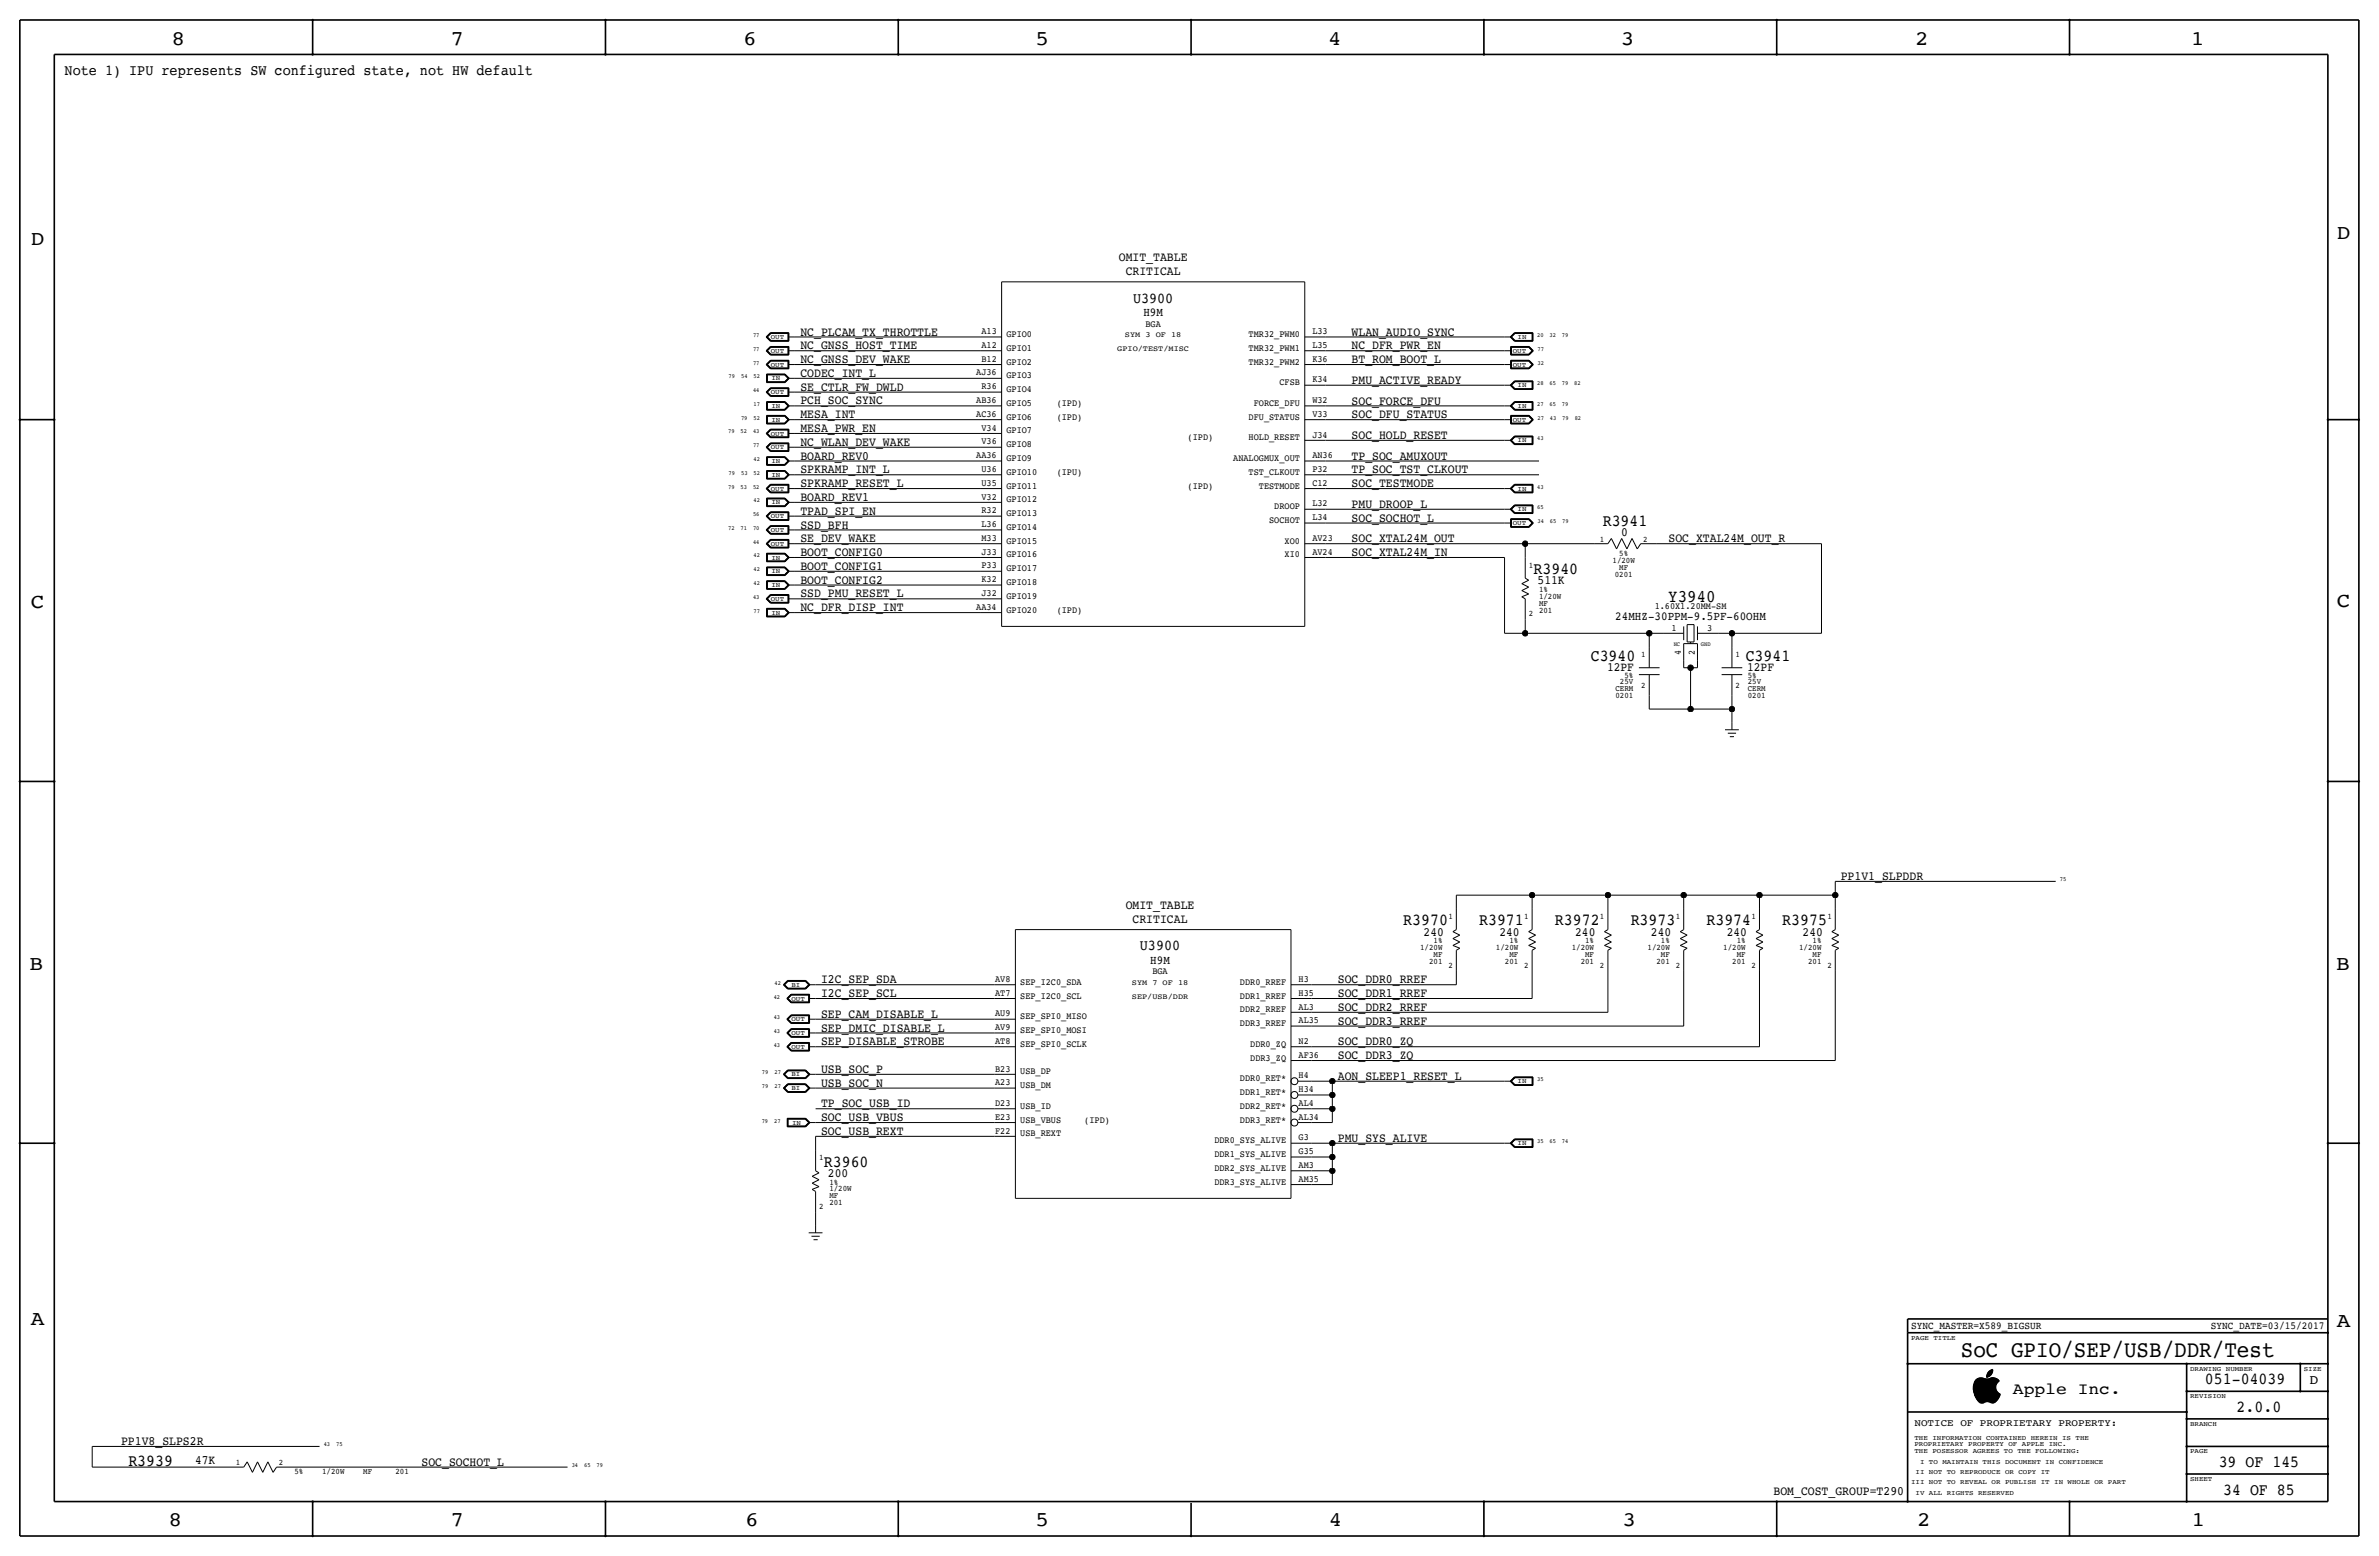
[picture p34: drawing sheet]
<svg xmlns="http://www.w3.org/2000/svg" width="877mm" height="574mm" viewBox="0 0 877 574" stroke-linecap="round" stroke-linejoin="round" font-family="sans-serif">
<defs><g id="words">
<text font-size="8.6" x="722.9" y="500.1">SoC GPIO/SEP/USB/DDR/Test</text>
<g font-size="7.6">
<text x="63.2" y="16.5">8</text>
<text x="166.1" y="16.5">7</text>
<text x="274" y="16.5">6</text>
<text x="381.7" y="16.5">5</text>
<text x="489.7" y="16.5">4</text>
<text x="597.6" y="16.5">3</text>
<text x="706.1" y="16.5">2</text>
<text x="807.7" y="16.5">1</text>
<text x="861.5" y="88.1">D</text>
<text x="11.4" y="90.4">D</text>
<text x="11.4" y="224.3">C</text>
<text x="861.5" y="223.8">C</text>
<text x="10.8" y="357.6">B</text>
<text x="861.3" y="357.4">B</text>
<text x="11.3" y="488.4">A</text>
<text x="861.5" y="489.2">A</text>
<text x="62.2" y="562.6">8</text>
<text x="166" y="562.6">7</text>
<text x="274.8" y="562.6">6</text>
<text x="381.7" y="562.6">5</text>
<text x="489.9" y="562.6">4</text>
<text x="598.1" y="562.6">3</text>
<text x="706.8" y="562.6">2</text>
<text x="807.9" y="562.6">1</text>
</g>
<text font-size="6.5" x="615" y="221.9">Y3940</text>
<g font-size="6.2">
<text x="590.9" y="194.1">R3941</text>
<text x="565.4" y="211.6">R3940</text>
<text x="586.4" y="243.6">C3940</text>
<text x="643.6" y="243.6">C3941</text>
<text x="517.4" y="341.1">R3970</text>
<text x="545.3" y="341.1">R3971</text>
<text x="573.2" y="341.1">R3972</text>
<text x="601.2" y="341.1">R3973</text>
<text x="629.1" y="341.1">R3974</text>
<text x="657.1" y="341.1">R3975</text>
<text x="303.7" y="430">R3960</text>
<text x="812.9" y="510.3">051-04039</text>
<text x="824.6" y="520.4">2.0.0</text>
<text x="47.3" y="540.3">R3939</text>
<text x="818" y="540.8">39 OF 145</text>
<text x="819.6" y="550.9">34 OF 85</text>
</g>
<text font-size="6" x="742.1" y="513.9">Apple Inc.</text>
<g font-size="5.6">
<text x="23.8" y="27.7">Note 1) IPU represents SW configured state, not HW default</text>
<text x="417.7" y="111.5">U3900</text>
<text x="420.2" y="350.3">U3900</text>
</g>
<text font-size="5" x="851.5" y="510.3">D</text>
<g font-size="4.7">
<text x="412.5" y="96.3">OMIT_TABLE</text>
<text x="415" y="101.3">CRITICAL</text>
<text x="295.1" y="123.7">NC_PLCAM_TX_THROTTLE</text>
<text x="498.3" y="123.7">WLAN_AUDIO_SYNC</text>
<text x="295.1" y="128.8">NC_GNSS_HOST_TIME</text>
<text x="498.3" y="128.8">NC_DFR_PWR_EN</text>
<text x="295.1" y="133.9">NC_GNSS_DEV_WAKE</text>
<text x="498.3" y="133.9">BT_ROM_BOOT_L</text>
<text x="295.1" y="138.9">CODEC_INT_L</text>
<text x="498.3" y="141.5">PMU_ACTIVE_READY</text>
<text x="295.1" y="144">SE_CTLR_FW_DWLD</text>
<text x="295.1" y="149.1">PCH_SOC_SYNC</text>
<text x="498.3" y="149.1">SOC_FORCE_DFU</text>
<text x="295.1" y="154.2">MESA_INT</text>
<text x="498.3" y="154.2">SOC_DFU_STATUS</text>
<text x="295.1" y="159.3">MESA_PWR_EN</text>
<text x="498.3" y="161.8">SOC_HOLD_RESET</text>
<text x="295.1" y="164.3">NC_WLAN_DEV_WAKE</text>
<text x="295.1" y="169.4">BOARD_REV0</text>
<text x="498.3" y="169.4">TP_SOC_AMUXOUT</text>
<text x="295.1" y="179.6">SPKRAMP_RESET_L</text>
<text x="295.1" y="174.5">SPKRAMP_INT_L</text>
<text x="498.3" y="174.5">TP_SOC_TST_CLKOUT</text>
<text x="498.3" y="179.6">SOC_TESTMODE</text>
<text x="295.1" y="184.7">BOARD_REV1</text>
<text x="295.1" y="189.7">TPAD_SPI_EN</text>
<text x="498.3" y="187.2">PMU_DROOP_L</text>
<text x="295.1" y="194.8">SSD_BFH</text>
<text x="498.3" y="192.3">SOC_SOCHOT_L</text>
<text x="597.6" y="197.6">0</text>
<text x="295.1" y="199.9">SE_DEV_WAKE</text>
<text x="498.3" y="199.9">SOC_XTAL24M_OUT</text>
<text x="615.1" y="199.9">SOC_XTAL24M_OUT_R</text>
<text x="295.1" y="205">BOOT_CONFIG0</text>
<text x="498.3" y="205">SOC_XTAL24M_IN</text>
<text x="295.1" y="215.1">BOOT_CONFIG2</text>
<text x="295.1" y="210.1">BOOT_CONFIG1</text>
<text x="566.9" y="215.4">511K</text>
<text x="295.1" y="220.2">SSD_PMU_RESET_L</text>
<text x="295.1" y="225.3">NC_DFR_DISP_INT</text>
<text x="592.5" y="247.4">12PF</text>
<text x="644.1" y="247.4">12PF</text>
<text x="678.6" y="324.4">PP1V1_SLPDDR</text>
<text x="415" y="335">OMIT_TABLE</text>
<text x="417.5" y="340.1">CRITICAL</text>
<text x="524.8" y="344.9">240</text>
<text x="552.8" y="344.9">240</text>
<text x="580.7" y="344.9">240</text>
<text x="608.7" y="344.9">240</text>
<text x="636.6" y="344.9">240</text>
<text x="664.5" y="344.9">240</text>
<text x="302.7" y="362.5">I2C_SEP_SDA</text>
<text x="493.2" y="362.4">SOC_DDR0_RREF</text>
<text x="302.7" y="367.5">I2C_SEP_SCL</text>
<text x="493.2" y="367.5">SOC_DDR1_RREF</text>
<text x="302.7" y="375.2">SEP_CAM_DISABLE_L</text>
<text x="493.2" y="372.6">SOC_DDR2_RREF</text>
<text x="493.2" y="377.7">SOC_DDR3_RREF</text>
<text x="302.7" y="380.2">SEP_DMIC_DISABLE_L</text>
<text x="302.7" y="385.3">SEP_DISABLE_STROBE</text>
<text x="493.2" y="385.3">SOC_DDR0_ZQ</text>
<text x="302.7" y="395.5">USB_SOC_P</text>
<text x="493.2" y="390.4">SOC_DDR3_ZQ</text>
<text x="302.7" y="400.6">USB_SOC_N</text>
<text x="493.2" y="398">AON_SLEEP1_RESET_L</text>
<text x="302.7" y="408.2">TP_SOC_USB_ID</text>
<text x="302.7" y="413.3">SOC_USB_VBUS</text>
<text x="302.7" y="418.3">SOC_USB_REXT</text>
<text x="493.2" y="420.9">PMU_SYS_ALIVE</text>
<text x="305.3" y="433.8">200</text>
<text x="44.7" y="532.6">PP1V8_SLPS2R</text>
<text x="71.9" y="539.8">47K</text>
<text x="155.4" y="540.3">SOC_SOCHOT_L</text>
<text x="653.8" y="550.9">BOM_COST_GROUP=T290</text>
</g>
<g font-size="4.5">
<text x="421.5" y="116.6">H9M</text>
<text x="595.5" y="228.3">24MHZ-30PPM-9.5PF-60OHM</text>
<text x="424.1" y="355.3">H9M</text>
</g>
<g font-size="3.9">
<text x="704.5" y="490">SYNC_MASTER=X589_BIGSUR</text>
<text x="815.1" y="490">SYNC_DATE=03/15/2017</text>
</g>
<text font-size="3.7" x="705.8" y="525.5">NOTICE OF PROPRIETARY PROPERTY:</text>
<g font-size="3.5">
<text x="361.8" y="123.2">A13</text>
<text x="371" y="124.2">GPIO0</text>
<text x="422.3" y="120.4">BGA</text>
<text x="460.3" y="124.2">TMR32_PWM0</text>
<text x="483.8" y="123.2">L33</text>
<text x="361.8" y="128.2">A12</text>
<text x="371" y="129.3">GPIO1</text>
<text x="460.3" y="129.3">TMR32_PWM1</text>
<text x="483.8" y="128.3">L35</text>
<text x="361.8" y="133.3">B12</text>
<text x="371" y="134.4">GPIO2</text>
<text x="460.3" y="134.4">TMR32_PWM2</text>
<text x="483.8" y="133.4">K36</text>
<text x="359.9" y="138.4">AJ36</text>
<text x="361.8" y="143.5">R36</text>
<text x="371" y="139.4">GPIO3</text>
<text x="471.7" y="142">CFSB</text>
<text x="483.8" y="140.9">K34</text>
<text x="359.9" y="148.6">AB36</text>
<text x="371" y="149.6">GPIO5</text>
<text x="371" y="144.5">GPIO4</text>
<text x="389.6" y="149.6">(IPD)</text>
<text x="462.2" y="149.6">FORCE_DFU</text>
<text x="483.8" y="148.6">W32</text>
<text x="359.9" y="153.6">AC36</text>
<text x="371" y="154.7">GPIO6</text>
<text x="389.6" y="154.7">(IPD)</text>
<text x="460.3" y="154.7">DFU_STATUS</text>
<text x="483.8" y="153.6">V33</text>
<text x="361.8" y="158.7">V34</text>
<text x="371" y="159.8">GPIO7</text>
<text x="483.8" y="161.3">J34</text>
<text x="361.8" y="163.8">V36</text>
<text x="371" y="164.8">GPIO8</text>
<text x="437.8" y="162.3">(IPD)</text>
<text x="460.3" y="162.3">HOLD_RESET</text>
<text x="359.9" y="168.9">AA36</text>
<text x="361.8" y="174">U36</text>
<text x="371" y="169.9">GPIO9</text>
<text x="454.7" y="169.9">ANALOGMUX_OUT</text>
<text x="483.8" y="174">P32</text>
<text x="483.8" y="168.9">AN36</text>
<text x="361.8" y="179.1">U35</text>
<text x="371" y="175">GPIO10</text>
<text x="389.6" y="175">(IPU)</text>
<text x="460.3" y="175">TST_CLKOUT</text>
<text x="483.8" y="179.1">C12</text>
<text x="361.8" y="184.1">V32</text>
<text x="371" y="180.1">GPIO11</text>
<text x="371" y="185.2">GPIO12</text>
<text x="437.8" y="180.1">(IPD)</text>
<text x="464.1" y="180.1">TESTMODE</text>
<text x="361.8" y="189.2">R32</text>
<text x="371" y="190.2">GPIO13</text>
<text x="469.8" y="187.7">DROOP</text>
<text x="483.8" y="191.8">L34</text>
<text x="483.8" y="186.7">L32</text>
<text x="361.8" y="194.3">L36</text>
<text x="371" y="195.3">GPIO14</text>
<text x="467.9" y="192.8">SOCHOT</text>
<text x="361.8" y="199.4">M33</text>
<text x="371" y="200.4">GPIO15</text>
<text x="473.6" y="200.4">XO0</text>
<text x="483.8" y="199.4">AV23</text>
<text x="361.8" y="209.5">P33</text>
<text x="361.8" y="204.5">J33</text>
<text x="371" y="205.5">GPIO16</text>
<text x="473.6" y="205.5">XI0</text>
<text x="483.8" y="204.5">AV24</text>
<text x="361.8" y="214.6">K32</text>
<text x="371" y="215.6">GPIO18</text>
<text x="371" y="210.6">GPIO17</text>
<text x="361.8" y="219.7">J32</text>
<text x="371" y="220.7">GPIO19</text>
<text x="359.9" y="224.8">AA34</text>
<text x="371" y="225.8">GPIO20</text>
<text x="389.6" y="225.8">(IPD)</text>
<text x="610" y="224.5">1.60X1.20MM-SM</text>
<text x="616.2" y="232.7">1</text>
<text x="629.4" y="232.7">3</text>
<text x="619.7" y="241.4" transform="rotate(-90 619.7 241.4)">4</text>
<text x="624.8" y="241.4" transform="rotate(-90 624.8 241.4)">2</text>
<text x="424.8" y="359.2">BGA</text>
<text x="366.9" y="362">AV8</text>
<text x="376.1" y="363">SEP_I2C0_SDA</text>
<text x="457.1" y="363">DDR0_RREF</text>
<text x="478.7" y="362">H3</text>
<text x="366.9" y="367">AT7</text>
<text x="376.1" y="368.1">SEP_I2C0_SCL</text>
<text x="457.1" y="368">DDR1_RREF</text>
<text x="478.7" y="367">H35</text>
<text x="366.9" y="374.7">AU9</text>
<text x="376.1" y="375.7">SEP_SPI0_MISO</text>
<text x="457.1" y="373.1">DDR2_RREF</text>
<text x="478.7" y="377.2">AL35</text>
<text x="478.7" y="372.1">AL3</text>
<text x="366.9" y="379.7">AV9</text>
<text x="376.1" y="380.8">SEP_SPI0_MOSI</text>
<text x="457.1" y="378.2">DDR3_RREF</text>
<text x="366.9" y="384.8">AT8</text>
<text x="376.1" y="385.8">SEP_SPI0_SCLK</text>
<text x="460.9" y="385.8">DDR0_ZQ</text>
<text x="478.7" y="389.9">AF36</text>
<text x="478.7" y="384.8">N2</text>
<text x="366.9" y="395">B23</text>
<text x="376.1" y="396">USB_DP</text>
<text x="460.9" y="390.9">DDR3_ZQ</text>
<text x="366.9" y="400.1">A23</text>
<text x="376.1" y="401.1">USB_DM</text>
<text x="457.1" y="398.5">DDR0_RET*</text>
<text x="478.7" y="397.5">H4</text>
<text x="366.9" y="407.7">D23</text>
<text x="457.1" y="403.6">DDR1_RET*</text>
<text x="478.7" y="407.7">AL4</text>
<text x="478.7" y="402.6">H34</text>
<text x="366.9" y="412.8">E23</text>
<text x="376.1" y="413.8">USB_VBUS</text>
<text x="376.1" y="408.7">USB_ID</text>
<text x="399.7" y="413.8">(IPD)</text>
<text x="457.1" y="408.7">DDR2_RET*</text>
<text x="457.1" y="413.8">DDR3_RET*</text>
<text x="478.7" y="412.8">AL34</text>
<text x="366.9" y="417.8">F22</text>
<text x="376.1" y="418.9">USB_REXT</text>
<text x="447.7" y="421.4">DDR0_SYS_ALIVE</text>
<text x="478.7" y="425.5">G35</text>
<text x="478.7" y="420.4">G3</text>
<text x="447.7" y="426.5">DDR1_SYS_ALIVE</text>
<text x="447.7" y="431.5">DDR2_SYS_ALIVE</text>
<text x="478.7" y="430.5">AM3</text>
<text x="447.7" y="436.6">DDR3_SYS_ALIVE</text>
<text x="478.7" y="435.6">AM35</text>
</g>
<g font-size="3.1">
<text x="589.9" y="199.6">1</text>
<text x="605.7" y="199.6">2</text>
<text x="563.6" y="209.3">1</text>
<text x="594.5" y="207.5">1/20W</text>
<text x="597" y="205">5%</text>
<text x="595.3" y="212.6">0201</text>
<text x="597" y="210.1">MF</text>
<text x="567.4" y="220.7">1/20W</text>
<text x="567.4" y="218.2">1%</text>
<text x="563.6" y="227.1">2</text>
<text x="567.4" y="225.8">201</text>
<text x="567.4" y="223.3">MF</text>
<text x="605.1" y="242.3">1</text>
<text x="639.8" y="242.3">1</text>
<text x="598.9" y="249.9">5%</text>
<text x="644.3" y="249.9">5%</text>
<text x="595.6" y="254.8">CERM</text>
<text x="595.6" y="257.3">0201</text>
<text x="597.2" y="252.2">25V</text>
<text x="605.1" y="253.7">2</text>
<text x="639.8" y="253.7">2</text>
<text x="644.3" y="252.2">25V</text>
<text x="644.3" y="254.8">CERM</text>
<text x="644.3" y="257.3">0201</text>
<text x="534" y="338.8">1</text>
<text x="561.9" y="338.8">1</text>
<text x="589.9" y="338.8">1</text>
<text x="617.8" y="338.8">1</text>
<text x="645.7" y="338.8">1</text>
<text x="673.7" y="338.8">1</text>
<text x="528.5" y="347.7">1%</text>
<text x="556.5" y="347.7">1%</text>
<text x="584.4" y="347.7">1%</text>
<text x="612.3" y="347.7">1%</text>
<text x="640.3" y="347.7">1%</text>
<text x="668.2" y="347.7">1%</text>
<text x="523.6" y="350.3">1/20W</text>
<text x="528.5" y="352.8">MF</text>
<text x="551.5" y="350.3">1/20W</text>
<text x="556.5" y="352.8">MF</text>
<text x="579.5" y="350.3">1/20W</text>
<text x="584.4" y="352.8">MF</text>
<text x="607.4" y="350.3">1/20W</text>
<text x="612.3" y="352.8">MF</text>
<text x="635.3" y="350.3">1/20W</text>
<text x="640.3" y="352.8">MF</text>
<text x="663.3" y="350.3">1/20W</text>
<text x="668.2" y="352.8">MF</text>
<text x="526.9" y="355.3">201</text>
<text x="534" y="356.6">2</text>
<text x="554.8" y="355.3">201</text>
<text x="561.9" y="356.6">2</text>
<text x="582.8" y="355.3">201</text>
<text x="589.9" y="356.6">2</text>
<text x="610.7" y="355.3">201</text>
<text x="617.8" y="356.6">2</text>
<text x="638.6" y="355.3">201</text>
<text x="645.7" y="356.6">2</text>
<text x="666.6" y="355.3">201</text>
<text x="673.7" y="356.6">2</text>
<text x="302" y="427.7">1</text>
<text x="305.8" y="436.6">1%</text>
<text x="305.8" y="441.7">MF</text>
<text x="305.8" y="439.2">1/20W</text>
<text x="302" y="445.5">2</text>
<text x="305.8" y="444.2">201</text>
<text x="86.9" y="540">1</text>
<text x="102.8" y="540">2</text>
<text x="108.5" y="543.3">5%</text>
<text x="118.8" y="543.3">1/20W</text>
<text x="133.9" y="543.3">MF</text>
<text x="145.8" y="543.3">201</text>
</g>
<g font-size="2.9">
<text x="414.7" y="124.2">SYM 3 OF 18</text>
<text x="411.9" y="129.3">GPIO/TEST/MISC</text>
<text x="417.3" y="363">SYM 7 OF 18</text>
<text x="417.3" y="368">SEP/USB/DDR</text>
</g>
<g font-size="2.5">
<text x="284.2" y="125">OUT</text>
<text x="559.5" y="125">IN</text>
<text x="284.2" y="130">OUT</text>
<text x="557.7" y="130">OUT</text>
<text x="284.2" y="135.1">OUT</text>
<text x="557.7" y="135.1">OUT</text>
<text x="284.4" y="140.2">IN</text>
<text x="559.5" y="142.7">IN</text>
<text x="284.2" y="145.3">OUT</text>
<text x="284.4" y="155.4">IN</text>
<text x="284.4" y="150.4">IN</text>
<text x="557.7" y="155.4">OUT</text>
<text x="559.5" y="150.4">IN</text>
<text x="284.2" y="160.5">OUT</text>
<text x="284.2" y="165.6">OUT</text>
<text x="559.5" y="163.1">IN</text>
<text x="284.4" y="170.7">IN</text>
<text x="284.4" y="175.8">IN</text>
<text x="284.2" y="180.8">OUT</text>
<text x="284.4" y="185.9">IN</text>
<text x="559.5" y="180.8">IN</text>
<text x="284.2" y="191">OUT</text>
<text x="559.5" y="188.5">IN</text>
<text x="284.2" y="196.1">OUT</text>
<text x="557.7" y="193.5">OUT</text>
<text x="284.2" y="201.2">OUT</text>
<text x="284.4" y="206.2">IN</text>
<text x="284.4" y="211.3">IN</text>
<text x="284.2" y="221.5">OUT</text>
<text x="284.4" y="216.4">IN</text>
<text x="284.4" y="226.6">IN</text>
<text x="291.8" y="363.7">BI</text>
<text x="291.8" y="368.8">OUT</text>
<text x="291.8" y="376.4">OUT</text>
<text x="291.8" y="381.5">OUT</text>
<text x="291.8" y="386.6">OUT</text>
<text x="291.8" y="401.8">BI</text>
<text x="291.8" y="396.7">BI</text>
<text x="559.5" y="399.3">IN</text>
<text x="292" y="414.5">IN</text>
<text x="559.5" y="422.1">IN</text>
<text x="704.5" y="493.8">PAGE TITLE</text>
<text x="807.4" y="505.2">DRAWING NUMBER</text>
<text x="849.3" y="505.2">SIZE</text>
<text x="807.4" y="515.4">REVISION</text>
<text x="807.4" y="525.5">BRANCH</text>
<text x="705.8" y="533.1">PROPRIETARY PROPERTY OF APPLE INC.</text>
<text x="705.8" y="530.6">THE INFORMATION CONTAINED HEREIN IS THE</text>
<text x="705.8" y="535.7">THE POSESSOR AGREES TO THE FOLLOWING:</text>
<text x="707.8" y="539.5">I TO MAINTAIN THIS DOCUMENT IN CONFIDENCE</text>
<text x="807.4" y="535.7">PAGE</text>
<text x="706.2" y="543.3">II NOT TO REPRODUCE OR COPY IT</text>
<text x="807.4" y="545.8">SHEET</text>
<text x="704.5" y="547.1">III NOT TO REVEAL OR PUBLISH IT IN WHOLE OR PART</text>
<text x="706.2" y="550.9">IV ALL RIGHTS RESERVED</text>
</g>
<g font-size="2.3">
<text x="277.6" y="124.2">77</text>
<text x="566.7" y="124.2">20</text>
<text x="571.2" y="124.2">32</text>
<text x="575.8" y="124.2">79</text>
<text x="277.6" y="129.3">77</text>
<text x="566.8" y="129.3">77</text>
<text x="277.6" y="134.4">77</text>
<text x="566.8" y="134.4">32</text>
<text x="268.6" y="139.4">79</text>
<text x="273.2" y="139.4">54</text>
<text x="277.8" y="139.4">52</text>
<text x="566.7" y="142">28</text>
<text x="571.2" y="142">65</text>
<text x="575.8" y="142">79</text>
<text x="580.4" y="142">82</text>
<text x="277.6" y="144.5">44</text>
<text x="277.8" y="149.6">17</text>
<text x="566.7" y="149.6">27</text>
<text x="571.2" y="149.6">65</text>
<text x="575.8" y="149.6">79</text>
<text x="273.2" y="154.7">79</text>
<text x="277.8" y="154.7">52</text>
<text x="566.8" y="154.7">27</text>
<text x="571.4" y="154.7">43</text>
<text x="576" y="154.7">79</text>
<text x="580.5" y="154.7">82</text>
<text x="268.5" y="159.8">79</text>
<text x="273.1" y="159.8">52</text>
<text x="277.6" y="159.8">43</text>
<text x="277.6" y="164.8">77</text>
<text x="566.7" y="162.3">43</text>
<text x="277.8" y="169.9">42</text>
<text x="268.6" y="175">79</text>
<text x="273.2" y="175">53</text>
<text x="277.8" y="175">52</text>
<text x="268.5" y="180.1">79</text>
<text x="273.1" y="180.1">53</text>
<text x="277.6" y="180.1">52</text>
<text x="277.8" y="185.2">42</text>
<text x="566.7" y="180.1">43</text>
<text x="277.6" y="190.2">56</text>
<text x="566.7" y="187.7">65</text>
<text x="268.5" y="195.3">72</text>
<text x="273.1" y="195.3">71</text>
<text x="277.6" y="195.3">70</text>
<text x="566.8" y="192.8">34</text>
<text x="571.4" y="192.8">65</text>
<text x="576" y="192.8">79</text>
<text x="277.6" y="200.4">44</text>
<text x="277.8" y="205.5">42</text>
<text x="277.8" y="215.6">42</text>
<text x="277.8" y="210.6">42</text>
<text x="277.6" y="220.7">43</text>
<text x="277.8" y="225.8">77</text>
<text x="617" y="238">NC</text>
<text x="627.1" y="238">GND</text>
<text x="759.4" y="324.9">75</text>
<text x="285.5" y="363">42</text>
<text x="285.2" y="368">42</text>
<text x="285.2" y="375.7">43</text>
<text x="285.2" y="380.7">43</text>
<text x="285.2" y="385.8">43</text>
<text x="280.9" y="396">79</text>
<text x="285.5" y="396">27</text>
<text x="280.9" y="401.1">79</text>
<text x="285.5" y="401.1">27</text>
<text x="566.7" y="398.5">35</text>
<text x="280.8" y="413.8">79</text>
<text x="285.4" y="413.8">27</text>
<text x="566.7" y="421.4">35</text>
<text x="571.2" y="421.4">65</text>
<text x="575.8" y="421.4">74</text>
<text x="119.3" y="533.1">43</text>
<text x="123.9" y="533.1">75</text>
<text x="210.8" y="540.8">34</text>
<text x="215.3" y="540.8">65</text>
<text x="219.9" y="540.8">79</text>
</g>
</g></defs>
<g fill="none" stroke="#000" stroke-width=".37">
<path d="M369.3 103.9h111.7zM369.3 103.9v127zM481 103.9v127zM282.4 134.4l1.6 1.5zM282.4 129.3l1.6 1.6zM282.4 124.2l1.6 1.6zM282.4 134.4l1.6-1.6zM282.4 129.3l1.6-1.6zM282.4 124.2l1.6-1.6zM282.6 137.9h6.8zM282.6 134.4l1.5 1.4zM282.6 129.3l1.5 1.5z"/>
<path d="M282.6 124.2l1.5 1.5zM282.6 134.4l1.5-1.5zM282.6 129.3l1.5-1.5zM282.6 124.2l1.5-1.5zM282.6 137.9v3.1zM282.7 138v2.9zM282.7 138h6.7zM282.8 134.4l1.3-1.4zM282.8 129.3l1.3-1.4zM282.8 124.2l1.3-1.4zM282.8 134.4l1.3 1.3zM282.8 129.3l1.3 1.4z"/>
<path d="M282.8 124.2l1.3 1.4zM282.8 138.1v2.7zM282.8 138.1h6.5zM282.9 134.4l1.3-1.3zM282.9 124.2l1.3-1.3zM282.9 138.2h6.4zM282.9 138.2v2.5zM282.9 134.4l1.3 1.2zM282.9 129.3l1.3 1.3zM282.9 124.2l1.3 1.3zM284 132.8h6.8zM284 127.7h6.8z"/>
<path d="M284 122.6h6.8zM284 135.9h6.8zM284 130.9h6.8zM284 125.8h6.8zM284.1 132.9h6.6zM284.1 127.8h6.6zM284.1 122.7h6.6zM284.1 135.8h6.6zM284.1 130.8h6.6zM284.1 125.7h6.6zM284.1 135.7h6.5zM284.1 130.7h6.5z"/>
<path d="M284.1 125.6h6.5zM284.1 133h6.5zM284.1 127.9h6.5zM284.1 122.8h6.5zM284.2 128l-1.3 1.3zM284.2 133.1h6.3zM284.2 135.6h6.3zM284.2 128h6.3zM284.2 130.6h6.3zM284.2 122.9h6.3zM284.2 125.5h6.3zM289.3 138.2l1.2 1.2z"/>
<path d="M289.3 138.1l1.4 1.3zM289.4 138l1.4 1.4zM289.4 137.9l1.6 1.5zM290.5 133.1v2.5zM290.5 128v2.6zM290.5 122.9v2.6zM290.5 134.4h2.6zM290.5 129.3h2.6zM290.5 124.2h2.6zM290.5 139.4h2.6zM290.6 133v2.7zM290.6 127.9v2.8z"/>
<path d="M290.6 122.8v2.8zM290.7 132.9v2.9zM290.7 127.8v3zM290.7 122.7v3zM290.8 132.8v3.1zM290.8 127.7v3.2zM290.8 122.6v3.2zM293.1 129.3h68.5zM293.1 134.4h68.5zM293.1 124.2h68.5zM293.1 139.4h68.5zM361.6 129.3h7.7z"/>
<path d="M361.6 124.2h7.7zM361.6 134.4h7.7zM361.6 139.4h7.7zM481 134.4h7.6zM481 129.3h7.6zM481 124.2h7.6zM488.6 129.3h66.1zM488.6 134.4h66.1zM488.6 124.2h66.1zM554.7 134.4h2.5zM554.7 124.2h2.5zM554.7 129.3h2.5z"/>
<path d="M556.8 124.2l1.5 1.6zM556.8 124.2l1.5-1.6zM556.9 135.9h6.8zM556.9 132.8v3.1zM556.9 124.2l1.5-1.5zM556.9 130.9h6.8zM556.9 127.7v3.2zM556.9 132.8h6.8zM556.9 127.7h6.8zM556.9 124.2l1.5 1.5zM557 132.9v2.9zM557 135.8h6.7z"/>
<path d="M557 127.8v3zM557 130.8h6.7zM557 132.9h6.7zM557 127.8h6.7zM557.1 124.2l1.3 1.4zM557.1 133v2.7zM557.1 135.7h6.5zM557.1 127.9v2.8zM557.1 130.7h6.5zM557.1 133h6.5zM557.1 127.9h6.5zM557.2 124.2l1.3 1.3z"/>
<path d="M557.2 133.1h6.4zM557.2 133.1v2.5zM557.2 135.6h6.4zM557.2 124.2l1.3-1.3zM557.2 128h6.4zM557.2 128v2.6zM557.2 130.6h6.4zM558.3 122.6h6.8zM558.3 125.8h6.8zM558.4 122.7h6.6zM558.4 125.7h6.6zM558.4 122.8h6.5z"/>
<path d="M558.4 125.6h6.5zM558.4 122.8l-1.3 1.4zM558.5 122.9h6.3zM558.5 125.5h6.3zM563.6 133.1l1.2 1.3zM563.6 128l1.2 1.3zM563.6 135.6l1.2-1.2zM563.6 130.6l1.2-1.3zM563.6 133l1.4 1.4zM563.6 127.9l1.4 1.4zM563.6 130.7l1.4-1.4zM563.7 135.8l1.4-1.4z"/>
<path d="M563.7 130.8l1.4-1.5zM563.7 132.9l1.4 1.5zM563.7 127.8l1.4 1.5zM563.7 132.8l1.6 1.6zM563.7 127.7l1.6 1.6zM563.7 135.9l1.6-1.5zM564.8 122.9v2.6zM564.9 122.8v2.8zM565 134.4l-1.4 1.3zM565 122.7v3zM565.1 122.6v3.2zM565.3 129.3l-1.6 1.6z"/>
<path d="M282.4 144.5l1.6 1.6zM282.4 159.8l1.6 1.5zM282.4 144.5l1.6-1.5zM282.4 159.8l1.6-1.6zM282.6 153.1h6.8zM282.6 148h6.8zM282.6 144.5l1.5 1.5zM282.6 159.8l1.5 1.4zM282.6 144.5l1.5-1.4zM282.6 159.8l1.5-1.5zM282.6 153.1v3.2zM282.6 156.3h6.8z"/>
<path d="M282.6 148v3.2zM282.6 151.2h6.8zM282.6 141h6.8zM282.7 153.2v3zM282.7 156.2h6.7zM282.7 148.1v3zM282.7 151.1h6.7zM282.7 140.9h6.7zM282.7 153.2h6.7zM282.7 148.1h6.7zM282.8 144.5l1.3-1.3zM282.8 159.8l1.3-1.4z"/>
<path d="M282.8 144.5l1.3 1.4zM282.8 159.8l1.3 1.3zM282.8 153.3v2.8zM282.8 156.1h6.5zM282.8 148.2v2.8zM282.8 151h6.5zM282.8 140.8h6.5zM282.8 153.3h6.5zM282.8 148.2h6.5zM282.9 144.5l1.3-1.2zM282.9 153.4h6.4zM282.9 153.4v2.6z"/>
<path d="M282.9 156h6.4zM282.9 148.3h6.4zM282.9 148.3v2.6zM282.9 150.9h6.4zM282.9 140.7h6.4zM282.9 144.5l1.3 1.3zM282.9 159.8l1.3 1.2zM284 143h6.8zM284 158.2h6.8zM284 146.1h6.8zM284.1 143.1h6.6zM284.1 158.3h6.6z"/>
<path d="M284.1 146h6.6zM284.1 145.9h6.5zM284.1 143.2h6.5zM284.1 158.4h6.5zM284.2 158.5l-1.3 1.3zM284.2 143.3h6.3zM284.2 145.8h6.3zM284.2 158.5h6.3zM289.3 156l1.2-1.3zM289.3 150.9l1.2-1.3zM289.3 140.7l1.2-1.3zM289.3 153.4l1.2 1.3z"/>
<path d="M289.3 148.3l1.2 1.3zM289.3 156.1l1.4-1.4zM289.3 151l1.4-1.4zM289.3 140.8l1.4-1.4zM289.3 153.3l1.4 1.4zM289.3 148.2l1.4 1.4zM289.4 156.2l1.4-1.5zM289.4 151.1l1.4-1.5zM289.4 140.9l1.4-1.5zM289.4 153.2l1.4 1.5zM289.4 148.1l1.4 1.5zM289.4 153.1l1.6 1.6z"/>
<path d="M289.4 148l1.6 1.6zM289.4 156.3l1.6-1.6zM289.4 151.2l1.6-1.6zM289.4 141l1.6-1.6zM290.5 143.3v2.5zM290.5 158.5v2.5zM290.5 144.5h2.6zM290.5 159.8h2.6zM290.5 154.7h2.6zM290.5 149.6h2.6zM290.6 143.2v2.7zM290.6 158.4v2.7z"/>
<path d="M290.7 143.1v2.9zM290.7 158.3v2.9zM290.8 143v3.1zM290.8 158.2v3.1zM293.1 149.6h68.5zM293.1 159.8h68.5zM293.1 154.7h68.5zM293.1 144.5h68.5zM361.6 149.6h7.7zM361.6 154.7h7.7zM361.6 144.5h7.7zM361.6 159.8h7.7z"/>
<path d="M481 142h7.6zM481 149.6h7.6zM481 154.7h7.6zM488.6 154.7h66.1zM488.6 149.6h66.1zM488.6 142h66.1zM554.7 154.7h2.5zM554.7 149.6h2.5zM554.7 142h2.5zM556.8 149.6l1.5 1.6zM556.8 142l1.5 1.6zM556.9 156.3h6.8z"/>
<path d="M556.9 153.1v3.2zM556.9 149.6l1.5-1.5zM556.9 142l1.5-1.5zM556.9 153.1h6.8zM556.9 149.6l1.5 1.5zM556.9 142l1.5 1.5zM557 153.2v3zM557 156.2h6.7zM557 153.2h6.7zM557.1 149.6l1.3 1.4zM557.1 142l1.3 1.4zM557.1 149.6l1.3-1.4z"/>
<path d="M557.1 142l1.3-1.4zM557.1 153.3v2.8zM557.1 156.1h6.5zM557.1 153.3h6.5zM557.2 149.6l1.3 1.3zM557.2 142l1.3 1.3zM557.2 153.4h6.4zM557.2 153.4v2.6zM557.2 156h6.4zM557.2 149.6l1.3-1.3zM557.2 142l1.3-1.3zM558.3 148h6.8z"/>
<path d="M558.3 140.4h6.8zM558.3 148l-1.5 1.6zM558.3 140.4l-1.5 1.6zM558.3 151.2h6.8zM558.3 143.6h6.8zM558.4 148.1h6.6zM558.4 140.5h6.6zM558.4 151.1h6.6zM558.4 143.5h6.6zM558.4 148.2h6.5zM558.4 140.6h6.5zM558.4 151h6.5z"/>
<path d="M558.4 143.4h6.5zM558.5 148.3h6.3zM558.5 150.9h6.3zM558.5 140.7h6.3zM558.5 143.3h6.3zM563.6 153.4l1.2 1.3zM563.6 156l1.2-1.3zM563.6 153.3l1.4 1.4zM563.6 156.1l1.4-1.4zM563.7 156.2l1.4-1.5zM563.7 153.2l1.4 1.5zM563.7 153.1l1.6 1.6z"/>
<path d="M563.7 156.3l1.6-1.6zM564.8 148.3v2.6zM564.8 140.7v2.6zM564.9 148.2v2.8zM564.9 140.6v2.8zM565 148.1v3zM565 140.5v3zM565.1 148v3.2zM565.1 140.4v3.2zM282.4 164.8l1.6 1.6zM282.4 164.8l1.6-1.5zM282.6 168.4h6.8z"/>
<path d="M282.6 173.4h6.8zM282.6 164.8l1.5 1.5zM282.6 168.4v3.1zM282.6 171.5h6.8zM282.6 164.8l1.5-1.4zM282.6 173.4v3.2zM282.6 176.6h6.8zM282.7 168.5v2.9zM282.7 171.4h6.7zM282.7 173.5v3zM282.7 176.5h6.7zM282.7 168.5h6.7z"/>
<path d="M282.7 173.5h6.7zM282.8 164.8l1.3-1.3zM282.8 164.8l1.3 1.4zM282.8 168.6v2.7zM282.8 171.3h6.5zM282.8 173.6v2.8zM282.8 176.4h6.5zM282.8 168.6h6.5zM282.8 173.6h6.5zM282.9 168.7h6.4zM282.9 168.7v2.5zM282.9 171.2h6.4z"/>
<path d="M282.9 164.8l1.3-1.2zM282.9 173.7h6.4zM282.9 173.7v2.6zM282.9 176.3h6.4zM282.9 164.8l1.3 1.3zM284 163.3h6.8zM284 178.5h6.8zM284 166.4h6.8zM284 161.3h6.8zM284.1 163.4h6.6zM284.1 178.6h6.6zM284.1 166.3h6.6z"/>
<path d="M284.1 161.2h6.6zM284.1 166.2h6.5zM284.1 161.1h6.5zM284.1 163.5h6.5zM284.1 178.7h6.5zM284.2 163.6h6.3zM284.2 166.1h6.3zM284.2 161h6.3zM284.2 178.8h6.3zM289.3 176.3l1.2-1.3zM289.3 168.7l1.2 1.2zM289.3 173.7l1.2 1.3z"/>
<path d="M289.3 171.3l1.4-1.4zM289.3 176.4l1.4-1.4zM289.3 168.6l1.4 1.3zM289.3 173.6l1.4 1.4zM289.4 171.4l1.4-1.5zM289.4 176.5l1.4-1.5zM289.4 168.5l1.4 1.4zM289.4 173.5l1.4 1.5zM289.4 168.4l1.6 1.5zM289.4 173.4l1.6 1.6zM289.4 171.5l1.6-1.6zM289.4 176.6l1.6-1.6z"/>
<path d="M290.5 169.9l-1.2 1.3zM290.5 163.6v2.5zM290.5 178.8v2.6zM290.5 169.9h2.6zM290.5 164.8h2.6zM290.5 175h2.6zM290.6 163.5v2.7zM290.6 178.7v2.8zM290.7 163.4v2.9zM290.7 178.6v3zM290.8 163.3v3.1zM290.8 178.5v3.2z"/>
<path d="M293.1 164.8h68.5zM293.1 175h68.5zM293.1 169.9h68.5zM361.6 169.9h7.7zM361.6 175h7.7zM361.6 164.8h7.7zM481 162.3h7.6zM481 169.9h7.6zM481 175h7.6zM488.6 175h78.8zM488.6 169.9h78.8zM488.6 162.3h66.1z"/>
<path d="M554.7 162.3h2.5zM556.8 162.3l1.5 1.6zM556.9 162.3l1.5-1.5zM556.9 162.3l1.5 1.5zM557.1 162.3l1.3 1.4zM557.1 162.3l1.3-1.4zM557.2 162.3l1.3 1.3zM557.2 162.3l1.3-1.3zM558.3 178.5h6.8zM558.3 160.7h6.8zM558.3 160.7l-1.5 1.6zM558.3 163.9h6.8z"/>
<path d="M558.4 178.6h6.6zM558.4 160.8h6.6zM558.4 163.8h6.6zM558.4 178.7h6.5zM558.4 160.9h6.5zM558.4 163.7h6.5zM558.4 178.7l-1.3 1.4zM558.5 178.8h6.3zM558.5 161h6.3zM558.5 163.6h6.3zM564.8 178.8v2.6zM564.8 161v2.6z"/>
<path d="M564.9 178.7v2.8zM564.9 160.9v2.8zM565 178.6v3zM565 160.8v3zM565.1 178.5v3.2zM565.1 160.7v3.2zM282.4 195.3l1.6 1.6zM282.4 190.2l1.6 1.6zM282.4 180.1l1.6 1.6zM282.4 195.3l1.6-1.5zM282.4 190.2l1.6-1.5zM282.4 180.1l1.6-1.6z"/>
<path d="M282.6 183.6h6.8zM282.6 195.3l1.5 1.5zM282.6 190.2l1.5 1.5zM282.6 180.1l1.5 1.5zM282.6 183.6v3.1zM282.6 186.7h6.8zM282.6 195.3l1.5-1.4zM282.6 190.2l1.5-1.4zM282.6 180.1l1.5-1.5zM282.7 183.7v2.9zM282.7 186.6h6.7zM282.7 183.7h6.7z"/>
<path d="M282.8 195.3l1.3-1.3zM282.8 190.2l1.3-1.3zM282.8 180.1l1.3-1.4zM282.8 195.3l1.3 1.4zM282.8 190.2l1.3 1.4zM282.8 180.1l1.3 1.4zM282.8 183.8v2.7zM282.8 186.5h6.5zM282.8 183.8h6.5zM282.9 183.9h6.4zM282.9 183.9v2.5zM282.9 186.4h6.4z"/>
<path d="M282.9 190.2l1.3-1.2zM282.9 180.1l1.3-1.3zM282.9 195.3l1.3 1.3zM282.9 190.2l1.3 1.3zM282.9 180.1l1.3 1.3zM284 198.8h6.8zM284 193.8h6.8zM284 188.7h6.8zM284 196.9h6.8zM284 191.8h6.8zM284 181.7h6.8zM284.1 198.9h6.6z"/>
<path d="M284.1 193.9h6.6zM284.1 188.8h6.6zM284.1 196.8h6.6zM284.1 191.7h6.6zM284.1 181.6h6.6zM284.1 196.7h6.5zM284.1 191.6h6.5zM284.1 181.5h6.5zM284.1 199h6.5zM284.1 194h6.5zM284.1 188.9h6.5zM284.2 199.1l-1.3 1.3z"/>
<path d="M284.2 194.1l-1.3 1.2zM284.2 199.1h6.3zM284.2 194.1h6.3zM284.2 196.6h6.3zM284.2 189h6.3zM284.2 191.5h6.3zM284.2 181.4h6.3zM289.3 183.9l1.2 1.3zM289.3 186.5l1.4-1.3zM289.3 183.8l1.4 1.4zM289.4 186.6l1.4-1.4zM289.4 183.7l1.4 1.5z"/>
<path d="M289.4 183.6l1.6 1.6zM289.4 186.7l1.6-1.5zM290.5 185.2l-1.2 1.2zM290.5 199.1v2.6zM290.5 194.1v2.5zM290.5 189v2.5zM290.5 185.2h2.6zM290.5 195.3h2.6zM290.5 190.2h2.6zM290.5 180.1h2.6zM290.6 199v2.8zM290.6 194v2.7z"/>
<path d="M290.6 188.9v2.7zM290.7 198.9v3zM290.7 193.9v2.9zM290.7 188.8v2.9zM290.8 198.8v3.2zM290.8 193.8v3.1zM290.8 188.7v3.1zM293.1 180.1h68.5zM293.1 190.2h68.5zM293.1 195.3h68.5zM293.1 185.2h68.5zM361.6 180.1h7.7z"/>
<path d="M361.6 195.3h7.7zM361.6 185.2h7.7zM361.6 190.2h7.7zM481 180.1h7.6zM481 187.7h7.6zM481 192.8h7.6zM488.6 180.1h66.1zM488.6 187.7h66.1zM488.6 192.8h66.1zM554.7 180.1h2.5zM554.7 192.8h2.5zM554.7 187.7h2.5z"/>
<path d="M556.8 180.1l1.5 1.6zM556.8 187.7l1.5 1.6zM556.8 180.1l1.5-1.6zM556.8 187.7l1.5-1.6zM556.9 180.1l1.5-1.5zM556.9 194.4h6.8zM556.9 191.2v3.2zM556.9 187.7l1.5-1.5zM556.9 191.2h6.8zM556.9 180.1l1.5 1.5zM556.9 187.7l1.5 1.5zM557 191.3v3z"/>
<path d="M557 194.3h6.7zM557 191.3h6.7zM557.1 180.1l1.3 1.4zM557.1 187.7l1.3 1.4zM557.1 191.4v2.8zM557.1 194.2h6.5zM557.1 191.4h6.5zM557.2 180.1l1.3 1.3zM557.2 187.7l1.3 1.3zM557.2 180.1l1.3-1.3zM557.2 191.5h6.4zM557.2 191.5v2.6z"/>
<path d="M557.2 194.1h6.4zM557.2 187.7l1.3-1.3zM558.3 186.1h6.8zM558.3 181.7h6.8zM558.3 189.3h6.8zM558.4 186.2h6.6zM558.4 181.6h6.6zM558.4 189.2h6.6zM558.4 186.3h6.5zM558.4 181.5h6.5zM558.4 189.1h6.5zM558.4 186.3l-1.3 1.4z"/>
<path d="M558.5 181.4h6.3zM558.5 186.4h6.3zM558.5 189h6.3zM563.6 191.5l1.2 1.3zM563.6 194.1l1.2-1.3zM563.6 191.4l1.4 1.4zM563.6 194.2l1.4-1.4zM563.7 194.3l1.4-1.5zM563.7 191.3l1.4 1.5zM563.7 191.2l1.6 1.6zM564.8 186.4v2.6zM564.9 186.3v2.8z"/>
<path d="M565 186.2v3zM565.1 186.1v3.2zM565.3 192.8l-1.6 1.6zM594.1 198.5l1.9 3.8zM594.1 198.5l-1.3 1.9zM597.9 198.5l-1.9 3.8zM597.9 198.5l1.9 3.8zM601.7 198.5l-1.9 3.8zM601.7 198.5l1.9 3.8zM282.4 200.4l1.6 1.6zM282.4 200.4l1.6-1.6zM282.6 214.1h6.8z"/>
<path d="M282.6 209h6.8zM282.6 203.9h6.8zM282.6 200.4l1.5 1.5zM282.6 214.1v3.1zM282.6 217.2h6.8zM282.6 209v3.1zM282.6 212.1h6.8zM282.6 203.9v3.2zM282.6 207.1h6.8zM282.6 200.4l1.5-1.5zM282.7 214.2v2.9zM282.7 217.1h6.7z"/>
<path d="M282.7 209.1v2.9zM282.7 212h6.7zM282.7 204v3zM282.7 207h6.7zM282.7 214.2h6.7zM282.7 209.1h6.7zM282.7 204h6.7zM282.8 200.4l1.3-1.4zM282.8 200.4l1.3 1.4zM282.8 214.3v2.7zM282.8 217h6.5zM282.8 209.2v2.7z"/>
<path d="M282.8 211.9h6.5zM282.8 204.1v2.8zM282.8 206.9h6.5zM282.8 214.3h6.5zM282.8 209.2h6.5zM282.8 204.1h6.5zM282.9 214.4h6.4zM282.9 214.4v2.5zM282.9 216.9h6.4zM282.9 209.3h6.4zM282.9 209.3v2.5zM282.9 211.8h6.4z"/>
<path d="M282.9 204.2h6.4zM282.9 204.2v2.6zM282.9 206.8h6.4zM282.9 200.4l1.3 1.3zM284 219.2h6.8zM284 202h6.8zM284.1 219.3h6.6zM284.1 201.9h6.6zM284.1 201.8h6.5zM284.1 219.4h6.5zM284.2 219.5l-1.3 1.2zM284.2 219.5h6.3z"/>
<path d="M284.2 201.7h6.3zM289.3 211.8l1.2-1.2zM289.3 214.4l1.2 1.2zM289.3 209.3l1.2 1.3zM289.3 204.2l1.2 1.3zM289.3 217l1.4-1.4zM289.3 211.9l1.4-1.3zM289.3 206.9l1.4-1.4zM289.3 214.3l1.4 1.3zM289.3 209.2l1.4 1.4zM289.3 204.1l1.4 1.4zM289.4 217.1l1.4-1.5z"/>
<path d="M289.4 212l1.4-1.4zM289.4 207l1.4-1.5zM289.4 214.2l1.4 1.4zM289.4 209.1l1.4 1.5zM289.4 204l1.4 1.5zM289.4 214.1l1.6 1.5zM289.4 209l1.6 1.6zM289.4 203.9l1.6 1.6zM289.4 217.2l1.6-1.6zM289.4 212.1l1.6-1.5zM289.4 207.1l1.6-1.6zM290.5 215.6l-1.2 1.3z"/>
<path d="M290.5 205.5l-1.2 1.3zM290.5 219.5v2.5zM290.5 215.6h2.6zM290.5 210.6h2.6zM290.5 205.5h2.6zM290.5 200.4h2.6zM290.6 219.4v2.7zM290.7 219.3v2.9zM290.8 219.2v3.1zM293.1 205.5h68.5zM293.1 210.6h68.5zM293.1 215.6h68.5z"/>
<path d="M293.1 200.4h68.5zM361.6 200.4h7.7zM361.6 205.5h7.7zM361.6 215.6h7.7zM361.6 210.6h7.7zM481 205.5h7.6zM481 200.4h7.6zM488.6 205.5h66.1zM488.6 200.4h73.7zM554.7 205.5v27.9zM561 220l2.6-1.1zM561 217.7l2.6-1.3z"/>
<path d="M561 215.1l2.6-1.2zM561 220l1.3 .7zM561 217.7l2.6 1.2zM561 215.1l2.6 1.3zM562.3 200.4h25.4zM562.3 200.4v5.1zM562.3 205.5v7.6zM562.3 213.1l1.3 .8zM587.7 200.4h5.1zM604.9 200.4h5.7zM604.9 200.4l-1.3 1.9zM610.6 200.4h60.9z"/>
<path d="M671.5 200.4v33zM282.4 220.7l1.6 1.6zM282.4 220.7l1.6-1.5zM282.6 224.2h6.8zM282.6 220.7l1.5 1.5zM282.6 220.7l1.5-1.4zM282.6 224.2v3.2zM282.6 227.4h6.8zM282.7 224.3v3zM282.7 227.3h6.7zM282.7 224.3h6.7zM282.8 220.7l1.3-1.3z"/>
<path d="M282.8 220.7l1.3 1.4zM282.8 224.4v2.8zM282.8 227.2h6.5zM282.8 224.4h6.5zM282.9 224.5h6.4zM282.9 224.5v2.6zM282.9 227.1h6.4zM282.9 220.7l1.3 1.3zM284 222.3h6.8zM284.1 222.2h6.6zM284.1 222.1h6.5zM284.2 222h6.3z"/>
<path d="M289.3 227.1l1.2-1.3zM289.3 224.5l1.2 1.3zM289.3 227.2l1.4-1.4zM289.3 224.4l1.4 1.4zM289.4 227.3l1.4-1.5zM289.4 224.3l1.4 1.5zM289.4 224.2l1.6 1.6zM289.4 227.4l1.6-1.6zM290.5 220.7h2.6zM290.5 225.8h2.6zM293.1 225.8h68.5zM293.1 220.7h68.5z"/>
<path d="M361.6 220.7h7.7zM361.6 225.8h7.7zM369.3 230.9h111.7zM554.7 233.4h7.6zM562.3 233.4h45.7zM562.3 228.3v5.1zM562.3 220.7v7.6zM608 233.4v5.1zM608 233.4h5.1zM608 238.5v7.6zM613.1 233.4h7.6zM620.7 237.2v6.4z"/>
<path d="M620.7 230.9v5.1zM620.7 237.2h5.1zM622 230.2h2.5zM622 230.2v6.4zM622 236.6h2.5zM623.3 236.6v.6zM624.5 230.2v6.4zM625.8 233.4h7.6zM625.8 237.2v6.4zM625.8 230.9v5.1zM633.4 233.4h5.1zM638.5 233.4v5.1z"/>
<path d="M638.5 233.4h33zM638.5 238.5v7.6zM604.2 248.7h7.6zM604.2 246.1h7.6zM608 256.3v5.1zM608 248.7v7.6zM620.7 246.1h2.6zM620.7 243.6v2.5zM623.3 246.1h2.5zM623.3 246.1v15.3zM625.8 243.6v2.5zM634.7 248.7h7.6z"/>
<path d="M634.7 246.1h7.6zM638.5 256.3v5.1zM638.5 248.7v7.6zM608 261.4h15.3zM623.3 261.4h15.2zM636 269h5zM637 270.3h3zM637.7 271.5h1.6zM638.5 261.4v5zM638.5 266.4v2.6zM536.9 329.9h27.9zM536.9 329.9v5.1z"/>
<path d="M536.9 335v7.6zM564.8 329.9v5.1zM564.8 335v7.6zM564.8 329.9h28zM592.8 329.9h27.9zM592.8 329.9v5.1zM592.8 335v7.6zM620.7 329.9h28zM620.7 329.9v5.1zM620.7 335v7.6zM648.7 329.9v5.1zM648.7 335v7.6z"/>
<path d="M648.7 329.9h27.9zM676.6 324.9h81.3zM676.6 324.9v5zM676.6 329.9v5.1zM676.6 335v7.6zM374.3 342.6h101.6zM374.3 342.6v99.1zM475.9 342.6v99.1zM535.6 348.5l2.6-1.3zM535.6 345.9l2.6-1.2zM535.6 343.4l1.3-.8zM535.6 348.5l2.6 1z"/>
<path d="M535.6 345.9l2.6 1.3zM535.6 343.4l2.6 1.3zM536.9 350.3l1.3-.8zM536.9 357.9v5.1zM536.9 350.3v7.6zM563.6 348.5l2.5-1.3zM563.6 345.9l2.5-1.2zM563.6 343.4l1.2-.8zM563.6 348.5l2.5 1zM563.6 345.9l2.5 1.3zM563.6 343.4l2.5 1.3zM564.8 350.3l1.3-.8z"/>
<path d="M564.8 357.9v10.1zM564.8 350.3v7.6zM591.5 348.5l2.6 1zM591.5 345.9l2.6 1.3zM591.5 343.4l2.6 1.3zM591.5 348.5l2.6-1.3zM591.5 345.9l2.6-1.2zM591.5 343.4l1.3-.8zM592.8 350.3l1.3-.8zM592.8 357.9v15.2zM592.8 350.3v7.6zM619.5 348.5l2.5-1.3z"/>
<path d="M619.5 345.9l2.5-1.2zM619.5 343.4l1.2-.8zM619.5 348.5l2.5 1zM619.5 345.9l2.5 1.3zM619.5 343.4l2.5 1.3zM620.7 350.3l1.3-.8zM620.7 357.9v20.3zM620.7 350.3v7.6zM647.4 343.4l1.3-.8zM647.4 348.5l2.5 1zM647.4 345.9l2.5 1.3zM647.4 343.4l2.5 1.3z"/>
<path d="M647.4 348.5l2.5-1.3zM647.4 345.9l2.5-1.2zM648.7 357.9v27.9zM648.7 350.3v7.6zM648.7 350.3l1.2-.8zM675.3 348.5l2.6-1.3zM675.3 345.9l2.6-1.2zM675.3 343.4l1.3-.8zM675.3 348.5l2.6 1zM675.3 345.9l2.6 1.3zM675.3 343.4l2.6 1.3zM676.6 350.3l1.3-.8z"/>
<path d="M676.6 357.9v33zM676.6 350.3v7.6zM288.8 363l1.6 1.5zM288.8 363l1.6-1.6zM289 363l1.4 1.4zM289 363l1.4-1.5zM289.1 363l1.4-1.4zM289.1 363l1.4 1.3zM289.3 363l1.2-1.3zM289.3 363l1.2 1.2zM290.1 375.7l1.5 1.5zM290.1 368l1.5 1.6z"/>
<path d="M290.1 375.7l1.5-1.6zM290.1 368l1.5-1.5zM290.2 375.7l1.5-1.5zM290.2 368l1.5-1.4zM290.2 375.7l1.5 1.4zM290.2 368l1.5 1.5zM290.4 375.7l1.3-1.4zM290.4 368l1.3-1.3zM290.4 364.5h6.6zM290.4 375.7l1.3 1.3zM290.4 368l1.3 1.4zM290.4 361.4h6.6z"/>
<path d="M290.4 361.5h6.6zM290.4 364.4h6.6zM290.5 361.6h6.4zM290.5 364.3h6.4zM290.5 375.7l1.3 1.2zM290.5 368l1.3 1.3zM290.5 361.7h6.4zM290.5 375.7l1.3-1.3zM290.5 368l1.3-1.2zM290.5 364.2h6.4zM291.6 379.2h6.8zM291.6 374.1h6.8z"/>
<path d="M291.6 366.5h6.8zM291.6 377.2h6.8zM291.6 369.6h6.8zM291.7 377.1h6.6zM291.7 369.5h6.6zM291.7 379.3h6.6zM291.7 374.2h6.6zM291.7 366.6h6.6zM291.7 379.4h6.5zM291.7 374.3h6.5zM291.7 366.7h6.5zM291.7 377h6.5z"/>
<path d="M291.7 369.4h6.5zM291.8 379.5h6.3zM291.8 374.4h6.3zM291.8 376.9h6.3zM291.8 366.8h6.3zM291.8 369.3h6.3zM296.9 361.7l1.2 1.3zM296.9 364.2l1.2-1.2zM296.9 364.3l1.4-1.3zM296.9 361.6l1.4 1.4zM297 364.4l1.4-1.4zM297 361.5l1.4 1.5z"/>
<path d="M297 361.4l1.6 1.6zM297 364.5l1.6-1.5zM298.1 379.5v2.5zM298.1 374.4v2.5zM298.1 366.8v2.5zM298.1 375.7h2.6zM298.1 368h2.6zM298.1 363h2.6zM298.2 379.4v2.7zM298.2 374.3v2.7zM298.2 366.7v2.7zM298.3 379.3v2.9z"/>
<path d="M298.3 374.2v2.9zM298.3 366.6v2.9zM298.4 379.2v3.1zM298.4 374.1v3.1zM298.4 366.5v3.1zM300.7 375.7h66zM300.7 368h66zM300.7 363h66zM366.7 375.7h7.6zM366.7 368h7.6zM366.7 363h7.6zM475.9 373.1h7.7z"/>
<path d="M475.9 368h7.7zM475.9 378.2h7.7zM475.9 363h7.7zM483.6 368h81.2zM483.6 378.2h137.1zM483.6 363h53.3zM483.6 373.1h109.2zM288.8 396l1.6 1.6zM288.8 396l1.6-1.6zM289 396l1.4 1.5zM289 396l1.4-1.5zM289.1 396l1.4-1.4z"/>
<path d="M289.1 396l1.4 1.4zM289.3 396l1.2-1.3zM289.3 396l1.2 1.3zM290.1 385.8l1.5 1.6zM290.1 380.7l1.5 1.6zM290.1 385.8l1.5-1.5zM290.1 380.7l1.5-1.5zM290.2 385.8l1.5-1.4zM290.2 380.7l1.5-1.4zM290.2 385.8l1.5 1.5zM290.2 380.7l1.5 1.5zM290.4 385.8l1.3-1.3z"/>
<path d="M290.4 380.7l1.3-1.3zM290.4 397.6h6.6zM290.4 385.8l1.3 1.4zM290.4 380.7l1.3 1.4zM290.4 399.5h6.6zM290.4 394.4h6.6zM290.4 399.6h6.6zM290.4 394.5h6.6zM290.4 397.5h6.6zM290.5 399.7h6.4zM290.5 394.6h6.4zM290.5 397.4h6.4z"/>
<path d="M290.5 385.8l1.3 1.3zM290.5 380.7l1.3 1.3zM290.5 399.8h6.4zM290.5 394.7h6.4zM290.5 385.8l1.3-1.2zM290.5 380.7l1.3-1.2zM290.5 397.3h6.4zM291.6 384.3h6.8zM291.6 387.4h6.8zM291.6 382.3h6.8zM291.7 387.3h6.6zM291.7 382.2h6.6z"/>
<path d="M291.7 384.4h6.6zM291.7 384.5h6.5zM291.7 387.2h6.5zM291.7 382.1h6.5zM291.8 384.6h6.3zM291.8 387.1h6.3zM291.8 382h6.3zM296.9 399.8l1.2 1.3zM296.9 394.7l1.2 1.3zM296.9 397.3l1.2-1.3zM296.9 397.4l1.4-1.4zM296.9 399.7l1.4 1.4z"/>
<path d="M296.9 394.6l1.4 1.4zM297 397.5l1.4-1.5zM297 399.6l1.4 1.5zM297 394.5l1.4 1.5zM297 399.5l1.6 1.6zM297 394.4l1.6 1.6zM297 397.6l1.6-1.6zM298.1 384.6v2.5zM298.1 385.8h2.6zM298.1 380.7h2.6zM298.1 396h2.6zM298.2 384.5v2.7z"/>
<path d="M298.3 384.4v2.9zM298.4 384.3v3.1zM300.7 385.8h66zM300.7 380.7h66zM300.7 396h66zM366.7 380.7h7.6zM366.7 385.8h7.6zM366.7 396h7.6zM475.9 385.8h7.7zM475.9 390.9h7.7zM478.5 398.5h5.1zM483.6 385.8h165.1z"/>
<path d="M483.6 390.9h193zM483.6 398.5h7.6zM491.2 398.5v5.1zM491.2 398.5h63.5zM554.7 398.5h2.5zM556.8 398.5l1.5 1.6zM556.9 398.5l1.5-1.4zM556.9 398.5l1.5 1.5zM557.1 398.5l1.3 1.4zM557.1 398.5l1.3-1.3zM557.2 398.5l1.3 1.3zM557.2 398.5l1.3-1.2z"/>
<path d="M558.3 397h6.8zM558.3 397l-1.5 1.5zM558.4 397.1h6.6zM558.4 400h6.6zM558.4 397.2h6.5zM558.4 399.9h6.5zM558.5 397.3h6.3zM558.5 399.8h6.3zM564.8 397.3v2.5zM564.9 397.2v2.7zM565 397.1v2.9zM565.1 397v3.1z"/>
<path d="M288.8 401.1l1.6 1.5zM288.8 401.1l1.6-1.6zM289 401.1l1.4 1.4zM289 401.1l1.4-1.5zM289.1 401.1l1.4-1.4zM289.1 401.1l1.4 1.3zM289.3 401.1l1.2-1.3zM289.3 401.1l1.2 1.2zM290.2 412.2v3.1zM290.2 415.3h6.8zM290.2 412.2h6.8zM290.3 412.3h6.7z"/>
<path d="M290.3 412.3v2.9zM290.3 415.2h6.7zM290.4 402.6h6.6zM290.4 412.4v2.7zM290.4 415.1h6.5zM290.4 402.5h6.6zM290.4 412.4h6.5zM290.5 402.4h6.4zM290.5 412.5h6.4zM290.5 412.5v2.5zM290.5 415h6.4zM290.5 402.3h6.4z"/>
<path d="M296.9 412.5l1.2 1.3zM296.9 415l1.2-1.2zM296.9 402.3l1.2-1.2zM296.9 415.1l1.4-1.3zM296.9 402.4l1.4-1.3zM296.9 412.4l1.4 1.4zM297 415.2l1.4-1.4zM297 402.5l1.4-1.4zM297 412.3l1.4 1.5zM297 412.2l1.6 1.6zM297 415.3l1.6-1.5zM297 402.6l1.6-1.5z"/>
<path d="M298.1 413.8h2.6zM298.1 401.1h2.6zM300.7 418.8v5.1zM300.7 418.8h66zM300.7 413.8h66zM300.7 401.1h66zM300.7 408.7h66zM366.7 401.1h7.6zM366.7 413.8h7.6zM366.7 408.7h7.6zM366.7 418.8h7.6zM478.5 403.6h5.1z"/>
<path d="M478.5 408.7h5.1zM478.5 413.8h5.1zM483.6 413.8h7.6zM483.6 408.7h7.6zM483.6 403.6h7.6zM491.2 408.7v5.1zM491.2 403.6v5.1zM558.3 419.8h6.8zM558.3 400.1h6.8zM558.4 419.9h6.6zM565 419.9v3zM565.1 419.8v3.2z"/>
<path d="M299.4 438.4l2.6-1zM299.4 436.1l2.6-1.3zM299.4 433.6l2.6-1.3zM299.4 438.4l1.3 .8zM299.4 436.1l2.6 1.3zM299.4 433.6l2.6 1.2zM300.7 439.2v7.6zM300.7 423.9v7.6zM300.7 431.5l1.3 .8zM475.9 421.4h7.7zM475.9 426.5h7.7zM475.9 431.5h7.7z"/>
<path d="M475.9 436.6h7.7zM483.6 436.6h7.6zM483.6 431.5h7.6zM483.6 426.5h7.6zM483.6 421.4h7.6zM491.2 431.5v5.1zM491.2 426.5v5zM491.2 421.4v5.1zM491.2 421.4h63.5zM554.7 421.4h2.5zM556.8 421.4l1.5 1.6zM556.8 421.4l1.5-1.6z"/>
<path d="M556.9 421.4l1.5-1.5zM556.9 421.4l1.5 1.5zM557.1 421.4l1.3 1.4zM557.2 421.4l1.3 1.3zM557.2 421.4l1.3-1.3zM558.3 423h6.8zM558.4 422.9h6.6zM558.4 420h6.5zM558.4 422.8h6.5zM558.4 420l-1.3 1.4zM558.5 420.1h6.3zM558.5 422.7h6.3z"/>
<path d="M564.8 420.1v2.6zM564.9 420v2.8zM298.1 454.4h5.1zM299.2 455.7h3zM299.9 456.9h1.5zM300.7 446.8v5.1zM300.7 451.9v2.5zM374.3 441.7h101.6zM727.5 512.2h8.4zM727.5 512.3h8.4zM727.5 512.4h8.5zM727.5 511.2h8.2z"/>
<path d="M727.5 511.3h8.2zM727.5 511.5h8.2zM727.5 511.4h8.2zM727.5 512h8.3zM727.5 512.1h8.3zM727.5 511.7h8.3zM727.5 511.8h8.3zM727.5 511.6h8.3zM727.5 511.9h8.3zM727.5 511.1h8.3zM727.6 512.8h8.6zM727.6 510.8h8.2z"/>
<path d="M727.6 511h8.2zM727.6 510.9h8.2zM727.6 510.7h8.2zM727.6 512.5h8.4zM727.6 512.6h8.4zM727.6 512.7h8.5zM727.6 512.9h8.6zM727.6 510.6h8.3zM727.6 510.5h8.3zM727.6 513h8.7zM727.6 513.1h8.8zM727.7 513.2h8.8z"/>
<path d="M727.7 510.2h8.3zM727.7 510.4h8.2zM727.7 510.3h8.3zM727.7 513.4h9.1zM727.7 513.3h9zM727.7 510.1h8.3zM727.8 509.9h8.4zM727.8 513.5h9.1zM727.8 510h8.3zM727.8 513.6h9.2zM727.8 513.8h9.6zM727.8 509.8h8.5z"/>
<path d="M727.8 513.7h9.4zM727.9 513.9h9.5zM727.9 509.7h8.4zM727.9 509.6h8.5zM727.9 514.1h9.5zM727.9 514h9.5zM728 514.2h9.4zM728 509.5h8.5zM728 509.4h8.6zM728 509.3h8.7zM728 514.4h9.3zM728.1 509.2h8.8z"/>
<path d="M728.1 514.5h9.2zM728.1 514.6h9.1zM728.1 509.1h8.9zM728.2 514.7h9zM728.2 509h8.8zM728.2 514.8h9zM728.3 514.9h8.8zM728.3 508.9h8.7zM728.3 515h8.8zM728.3 508.8h8.6zM728.3 515.1h8.7zM728.4 508.7h8.4z"/>
<path d="M728.4 515.2h8.6zM728.5 515.3h8.4zM728.5 515.4h8.4zM728.5 508.6h8.2zM728.6 515.5h8.2zM728.6 508.5h7.9zM728.7 515.6h8zM728.7 515.7h8zM728.7 508.4h7.7zM728.8 515.8h7.7zM728.9 515.9h7.6zM728.9 508.3h3.1z"/>
<path d="M728.9 516h7.5zM729 508.2h2.6zM729 516.1h7.3zM729.1 516.2h7.1zM729.2 516.3h6.9zM729.2 508.1a4.7 4.7 0 0 0-1.2 6.3l1.8 2.6 .8 .2 1-.3M729.3 508.1h2.1zM729.3 516.4h6.7zM729.4 516.5h6.5zM729.5 516.6h6.3zM729.6 516.7h2.5zM729.6 507.9h1.4z"/>
<path d="M729.7 516.8h2.1zM729.8 516.9h1.9zM729.9 517h1.6zM730.2 517.1h1zM732.4 507.5h.6zM732.4 507.6h.4zM732.4 507.4h.8zM732.4 507.3h1zM732.4 507.1h1.3zM732.4 507h1.4zM732.4 507.2h1.2zM732.5 506.9h1.4z"/>
<path d="M732.5 506.8h1.5zM732.5 506.6h1.7zM732.5 506.7h1.6zM732.6 506.5h1.7zM732.6 506.4h1.7zM732.7 506.3h1.7zM732.7 506.2h1.7zM732.8 506.1h1.7zM732.8 506h1.7zM732.9 505.9h1.6zM733 505.8h1.6zM733.1 505.7h1.5z"/>
<path d="M733.1 508.3h3.1zM733.2 505.6h1.4zM733.2 516.7h2.5zM733.3 505.5h1.4zM733.4 508.2h2.6zM733.4 505.4h1.3zM733.6 505.3h1.1zM733.6 516.8h2zM733.6 508.1a2.99 2.99 0 0 1 3.5 1 2.71 2.71 0 0 0-1.3 2.5 2.71 2.71 0 0 0 1.7 2.3 3.5 3.5 0 0 1-3.1 3.2l-1.6-.4-1.1 .2M733.7 508.1h2.1zM733.7 508.1l-1.3 .2-1.9-.4-1.3 .2M733.7 505.2h1z"/>
<path d="M733.8 516.9h1.7zM733.9 505.1h.8zM733.9 507.9h1.6zM734 517h1.3zM734.1 505h.6zM734.3 507.8h.8zM734.3 504.9h.4zM734.3 517.1h.7zM734.7 504.7a2.81 2.81 0 0 0-2.3 3 2.71 2.71 0 0 0 2.3-2.9M34 533.1h83.8zM34 533.1v7.7zM91.1 538.8l-1.2 2z"/>
<path d="M91.1 538.8l2 3.9zM94.9 538.8l2 3.9zM94.9 538.8l-1.8 3.9zM98.8 538.8l-1.9 3.9zM98.8 538.8l1.9 3.9zM34 540.8h50.8zM84.8 540.8h5.1zM102 540.8l-1.3 1.9zM102 540.8h5.6zM107.6 540.8h101.6z"/>
<circle cx="477.2" cy="398.5" r="1.28"/>
<circle cx="477.2" cy="403.6" r="1.28"/>
<circle cx="477.2" cy="413.8" r="1.28"/>
<circle cx="477.2" cy="408.7" r="1.28"/>
</g>
<g fill="none" stroke="#000" stroke-width=".6" stroke-linecap="butt">
<path d="M7.3 7.4v558.8zM7.3 7.4h862.3zM115.3 7.4v12.7zM223.2 7.4v12.7zM331.2 7.4v12.7zM439.1 7.4v12.7zM547.1 7.4v12.7zM655 7.4v12.7zM763 7.4v12.7zM869.6 7.4v558.8zM20 20.1v533.4zM20 20.1h838.2z"/>
<path d="M858.2 20.1v533.4zM7.3 154.7h12.7zM858.2 154.7h11.4zM7.3 288h12.7zM858.2 288h11.4zM7.3 421.4h12.7zM858.2 421.4h11.4zM703.3 486.2v5zM703.3 486.2h154.9zM703.3 491.2v62.3zM703.3 491.2h154.9zM703.3 502.7h154.9z"/>
<path d="M806.1 502.7v50.8zM806.1 512.8h52.1zM848.1 502.7v10.1zM703.3 520.4h102.8zM806.1 533.1h52.1zM806.1 523h52.1zM20 553.5h838.2zM115.3 553.5v12.7zM223.2 553.5v12.7zM331.2 553.5v12.7zM439.1 554v12.2zM547.1 553.5v12.7z"/>
<path d="M655 553.5v12.7zM763 553.5v12.7zM806.1 543.3h52.1zM7.3 566.2h862.3z"/>
</g>
<g fill="#000" stroke="#000" stroke-width=".37">
<path d="M115.1 7.2h.4v.3h-.4zM115.1 19.9h.4v.3h-.4zM223 7.2h.4v.3h-.4zM223 19.9h.4v.3h-.4zM331 19.9h.4v.3h-.4zM331 7.2h.4v.3h-.4zM438.9 7.2h.4v.3h-.4zM438.9 19.9h.4v.3h-.4zM546.9 7.2h.4v.3h-.4zM546.9 19.9h.4v.3h-.4zM654.8 19.9h.4v.3h-.4zM654.8 7.2h.4v.3h-.4z"/>
<path d="M762.8 19.9h.4v.3h-.4zM762.8 7.2h.4v.3h-.4zM7.1 154.5h.4v.4h-.4zM19.8 154.5h.4v.4h-.4zM858 154.5h.4v.4h-.4zM869.5 154.5h.3v.4h-.3zM7.1 287.9h.4v.3h-.4zM19.8 287.9h.4v.3h-.4zM858 287.9h.4v.3h-.4zM869.5 287.9h.3v.3h-.3zM7.1 421.2h.4v.4h-.4zM19.8 421.2h.4v.4h-.4z"/>
<path d="M858 421.2h.4v.4h-.4zM869.5 421.2h.3v.4h-.3zM858 491.1h.4v.3h-.4zM703.1 502.5h.4v.3h-.4zM806 502.5h.3v.3h-.3zM806 512.7h.3v.3h-.3zM847.9 512.7h.3v.3h-.3zM847.9 502.5h.3v.3h-.3zM858 502.5h.4v.3h-.4zM858 512.7h.4v.3h-.4zM806 520.3h.3v.3h-.3zM806 522.8h.3v.4h-.3z"/>
<path d="M806 533h.3v.3h-.3zM858 522.8h.4v.4h-.4zM858 533h.4v.3h-.4zM115.1 553.3h.4v.3h-.4zM223 553.3h.4v.3h-.4zM331 553.3h.4v.3h-.4zM546.9 553.3h.4v.3h-.4zM654.8 553.3h.4v.3h-.4zM703.1 553.3h.4v.3h-.4zM762.8 553.3h.4v.3h-.4zM806 543.1h.3v.4h-.3zM806 553.3h.3v.3h-.3z"/>
<path d="M858 543.1h.4v.4h-.4zM115.1 566h.4v.3h-.4zM223 566h.4v.3h-.4zM331 566h.4v.3h-.4zM438.9 566h.4v.3h-.4zM546.9 566h.4v.3h-.4zM654.8 566h.4v.3h-.4z"/>
<circle cx="562.3" cy="200.4" r="1.02"/>
<circle cx="562.3" cy="233.4" r="1.02"/>
<circle cx="608" cy="233.4" r="1.02"/>
<circle cx="638.5" cy="233.4" r="1.02"/>
<circle cx="623.3" cy="246.1" r="1.02"/>
<circle cx="623.3" cy="261.4" r="1.02"/>
<circle cx="638.5" cy="261.4" r="1.02"/>
<circle cx="564.8" cy="329.9" r="1.02"/>
<circle cx="592.8" cy="329.9" r="1.02"/>
<circle cx="620.7" cy="329.9" r="1.02"/>
<circle cx="648.7" cy="329.9" r="1.02"/>
<circle cx="676.6" cy="329.9" r="1.02"/>
<circle cx="491.2" cy="398.5" r="1.02"/>
<circle cx="491.2" cy="408.7" r="1.02"/>
<circle cx="491.2" cy="403.6" r="1.02"/>
<circle cx="491.2" cy="421.4" r="1.02"/>
<circle cx="491.2" cy="426.5" r="1.02"/>
<circle cx="491.2" cy="431.5" r="1.02"/>
</g>
<use href="#words"/>
</svg>
